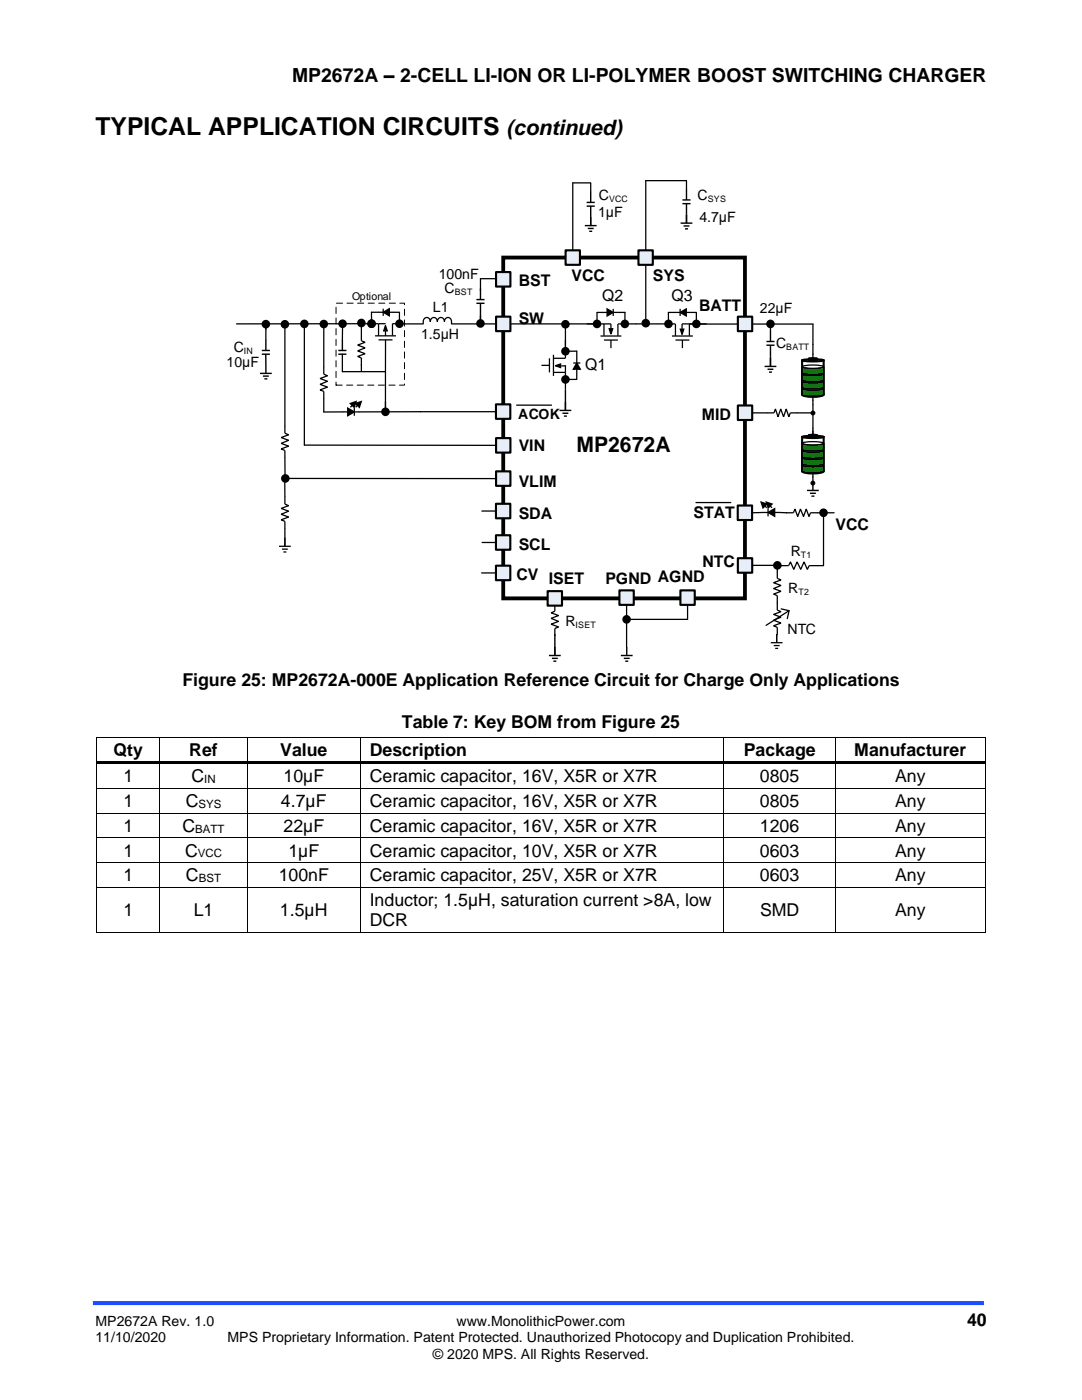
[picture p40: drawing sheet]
<svg xmlns="http://www.w3.org/2000/svg" width="216mm" height="279mm" viewBox="0 0 216 279" stroke-linecap="round" stroke-linejoin="round" font-family="sans-serif">
<defs><g id="words">
<text font-size="4.9" x="19" y="27">TYPICAL APPLICATION CIRCUITS</text>
<text font-size="4.3" x="115.1" y="90.2">MP2672A</text>
<text font-size="4.2" x="101.1" y="27">(continued)</text>
<text font-size="3.9" x="58.3" y="16.3">MP2672A – 2-CELL LI-ION OR LI-POLYMER BOOST SWITCHING CHARGER</text>
<g font-size="3.5">
<text x="36.4" y="136.9">Figure 25: MP2672A-000E Application Reference Circuit for Charge Only Applications</text>
<text x="80.2" y="145.2">Table 7: Key BOM from Figure 25</text>
<text x="22.6" y="150.8">Qty</text>
<text x="37.8" y="150.8">Ref</text>
<text x="55.9" y="150.8">Value</text>
<text x="73.8" y="150.8">Description</text>
<text x="148.4" y="150.8">Package</text>
<text x="170.5" y="150.8">Manufacturer</text>
<text x="24.6" y="156.1">1</text>
<text x="24.6" y="161.1">1</text>
<text x="37" y="161.1">C</text>
<text x="38.2" y="156.1">C</text>
<text x="56.1" y="161.1">4.7µF</text>
<text x="56.6" y="156.1">10µF</text>
<text x="73.8" y="156.1">Ceramic capacitor, 16V, X5R or X7R</text>
<text x="73.8" y="161.1">Ceramic capacitor, 16V, X5R or X7R</text>
<text x="151.6" y="156.1">0805</text>
<text x="151.6" y="161.1">0805</text>
<text x="178.6" y="156.1">Any</text>
<text x="178.6" y="161.1">Any</text>
<text x="24.6" y="166">1</text>
<text x="36.4" y="166">C</text>
<text x="56.6" y="166">22µF</text>
<text x="73.8" y="166">Ceramic capacitor, 16V, X5R or X7R</text>
<text x="151.6" y="166">1206</text>
<text x="178.6" y="166">Any</text>
<text x="24.6" y="170.9">1</text>
<text x="36.9" y="170.9">C</text>
<text x="57.5" y="170.9">1µF</text>
<text x="73.8" y="170.9">Ceramic capacitor, 10V, X5R or X7R</text>
<text x="151.6" y="170.9">0603</text>
<text x="178.6" y="170.9">Any</text>
<text x="24.6" y="175.9">1</text>
<text x="37.1" y="175.9">C</text>
<text x="55.6" y="175.9">100nF</text>
<text x="73.8" y="175.9">Ceramic capacitor, 25V, X5R or X7R</text>
<text x="151.6" y="175.9">0603</text>
<text x="178.6" y="175.9">Any</text>
<text x="24.6" y="182.8">1</text>
<text x="38.7" y="182.8">L1</text>
<text x="55.9" y="182.8">1.5µH</text>
<text x="73.8" y="180.8">Inductor; 1.5µH, saturation current &gt;8A, low</text>
<text x="73.8" y="184.9">DCR</text>
<text x="151.7" y="182.8">SMD</text>
<text x="178.6" y="182.8">Any</text>
<text x="193" y="264.5">40</text>
</g>
<g font-size="3.2">
<text x="103.5" y="57.1">BST</text>
<text x="114.1" y="56">VCC</text>
<text x="130.3" y="56">SYS</text>
<text x="103.5" y="64.6">SW</text>
<text x="120.2" y="60.1">Q2</text>
<text x="134" y="60">Q3</text>
<text x="139.5" y="62.1">BATT</text>
<text x="116.8" y="73.9">Q1</text>
<text x="140.1" y="83.7">MID</text>
<text x="103.5" y="90">VIN</text>
<text x="103.5" y="97.1">VLIM</text>
<text x="103.5" y="103.6">SDA</text>
<text x="138.4" y="103.3">STAT</text>
<text x="166.7" y="105.7">VCC</text>
<text x="103.5" y="109.7">SCL</text>
<text x="140.2" y="113.1">NTC</text>
<text x="103" y="115.8">CV ISET</text>
<text x="120.8" y="116.5">PGND AGND</text>
</g>
<g font-size="2.8">
<text x="119.5" y="40">C</text>
<text x="139.2" y="40">C</text>
<text x="119.3" y="43.4">1μF</text>
<text x="139.6" y="44.2">4.7μF</text>
<text x="87.5" y="55.7">100nF</text>
<text x="88.7" y="58.4">C</text>
<text x="86.4" y="62.2">L1</text>
<text x="151.6" y="62.5">22μF</text>
<text x="46.7" y="70.2">C</text>
<text x="84" y="67.7">1.5μH</text>
<text x="154.9" y="69.4">C</text>
<text x="45.2" y="73.3">10μF</text>
<text x="103.4" y="83.6">ACOK</text>
<text x="157.8" y="110.9">R</text>
<text x="157.3" y="118.3">R</text>
<text x="112.8" y="124.8">R</text>
<text x="157.1" y="126.6">NTC</text>
<text x="19" y="264.5">MP2672A Rev. 1.0</text>
<text x="19" y="267.9">11/10/2020</text>
<text x="45.4" y="267.9">MPS Proprietary Information. Patent Protected. Unauthorized Photocopy and Duplication Prohibited.</text>
<text x="91.1" y="264.5">www.MonolithicPower.com</text>
<text x="86.4" y="271.2">© 2020 MPS. All Rights Reserved.</text>
</g>
<g font-size="2.3">
<text x="39.6" y="161.2">SYS</text>
<text x="40.8" y="156.3">IN</text>
<text x="39" y="166.2">BATT</text>
<text x="39.5" y="171.1">VCC</text>
<text x="39.7" y="176">BST</text>
</g>
<text font-size="2.1" x="70.2" y="59.9">Optional</text>
<g font-size="1.8">
<text x="121.5" y="40.4">VCC</text>
<text x="141.2" y="40.4">SYS</text>
<text x="90.8" y="58.8">BST</text>
<text x="48.7" y="70.6">IN</text>
<text x="156.9" y="69.8">BATT</text>
<text x="159.8" y="111.3">T1</text>
<text x="159.3" y="118.7">T2</text>
<text x="114.9" y="125.2">ISET</text>
</g>
</g></defs>
<path d="M18.5 260.1h177.8" fill="none" stroke="#1c4eff" stroke-width=".8" stroke-linecap="butt"/>
<path d="M100.8 51.4v68l-.4-.4h48.2l-.3 .4v-68l.3 .4h-48.2zM100 51h49v68.8h-49z" fill="#000"/>
<g fill="none" stroke="#000" stroke-width=".25">
<path d="M95.9 55.6v2.4M53.1 64.7v3.1M64.6 73.2v1.5l.7 .3-1.4 .5 1.4 .6-1.4 .6 1.4 .6-1.4 .5 .7 .3v4.1M84.5 64.6a.87 .87 0 0 1 0-.9 .87 .87 0 0 1 .9-.3l.4 .4 .1 .4a.72 .72 0 0 1 .7-.8 .72 .72 0 0 1 .7 .8 .72 .72 0 0 1 .7-.8 .72 .72 0 0 1 .7 .8 .72 .72 0 0 1 .7-.8 .72 .72 0 0 1 .7 .8v.4M101.8 64.6h20.1M112.8 64.7v5.2M112.8 75.7v2.1M119.1 62.4v2.2M119.1 62.4h2M119.8 67.1h4.2M120.5 64.6v2.4M120.5 67.9h2.8"/>
<path d="M121.1 61.6l1.3 .8-1.3 .7zM121.9 67.9v1.6M122.4 61.6v1.5M122.4 62.3h2.3v2.3h-1.4v2.4M124.9 64.6h8.3M134.1 67.1h4.2M134.8 64.6v2.4M134.8 67.9h2.8M135.7 62.4l1.2-.8v1.5zM135.7 61.6v1.5M135.7 62.4h-2.3v2.2h1.3M136.1 64.6l26.2 .1"/>
<path d="M136.2 67.9v1.6M136.9 62.4h2M137.6 64.6v2.4M139 62.4v2.2M153.7 64.6v1.4M83.9 82.2h15.1M125 120.7v8.4"/>
</g>
<g fill="none" stroke="#000" stroke-width=".28">
<path d="M95.1 59.8h1.6M95.9 57.6v2.2M51.9 74.5h2.3M52.2 69.9h1.7M52.2 70.7h1.7M52.5 75.1h1.1M52.8 75.6h.5M53 70.7l.1 3.8M53.1 67.8v2.1M95.1 60.5h1.6M95.9 60.5v4.1M112.8 77.8v4.1"/>
<path d="M152.6 73.1h2.3M152.9 68.2h1.6M152.9 68.9h1.6M153.2 73.7h1.1M153.4 74.3h.6M153.7 66v2.2M153.7 68.9v4.2M111.6 81.9h2.4M112.2 82.5h1.2M112.5 83h.6M123.9 130.8h2.3M124.5 131.4h1.1"/>
<path d="M124.8 132h.6M125.1 129.1v1.7"/>
</g>
<g fill="#000">
<path d="M121.1 61.6l1.3 .8-1.3 .7zM135.7 62.4l1.2-.8v1.5z"/>
<circle cx="53" cy="64.7" r=".86"/>
<circle cx="112.8" cy="64.7" r=".86"/>
<circle cx="119.1" cy="64.6" r=".86"/>
<circle cx="124.7" cy="64.6" r=".86"/>
<circle cx="133.4" cy="64.6" r=".86"/>
<circle cx="139" cy="64.6" r=".86"/>
<circle cx="153.7" cy="64.6" r=".86"/>
</g>
<path d="M147.2 63.2h2.9v2.9h-2.9z" fill-rule="evenodd" fill="#e8eef7"/>
<path d="M147.2 63.2h2.9v2.9h-2.9z" fill="none" stroke="#000" stroke-width=".42"/>
<path d="M128.9 36.1v28.4" fill="none" stroke="#000" stroke-width=".25"/>
<circle cx="128.9" cy="64.5" r=".86" fill="#000"/>
<path d="M127.4 50h2.9v2.9h-2.9z" fill-rule="evenodd" fill="#e8eef7"/>
<path d="M127.4 50h2.9v2.9h-2.9z" fill="none" stroke="#000" stroke-width=".42"/>
<path d="M95.9 55.6h4.6M64.6 64.7v8.5M95.9 63v1.6M110.7 120.5v1.5l-.7 .3 1.5 .6-1.5 .5 1.5 .6-1.5 .6 1.5 .5-.8 .3v1.5" fill="none" stroke="#000" stroke-width=".25"/>
<g fill="#000">
<circle cx="64.6" cy="64.7" r=".86"/>
<circle cx="95.9" cy="64.5" r=".86"/>
</g>
<path d="M109.5 130.8h2.4M110.1 131.4h1.2M110.4 132h.6M110.7 126.6v4.2" fill="none" stroke="#000" stroke-width=".28"/>
<path d="M99 100.5h2.8v2.9h-2.8z" fill-rule="evenodd" fill="#e8eef7"/>
<path d="M99 100.5h2.8v2.9h-2.8z" fill="none" stroke="#000" stroke-width=".42"/>
<path d="M99 106.8h2.8v2.9h-2.8z" fill-rule="evenodd" fill="#e8eef7"/>
<path d="M99 106.8h2.8v2.9h-2.8z" fill="none" stroke="#000" stroke-width=".42"/>
<path d="M96.1 102h2.9M96.2 108.3h2.8" fill="none" stroke="#000" stroke-width=".25"/>
<path d="M123.6 117.8h2.9v2.9h-2.9z" fill-rule="evenodd" fill="#e8eef7"/>
<path d="M123.6 117.8h2.9v2.9h-2.9z" fill="none" stroke="#000" stroke-width=".42"/>
<path d="M135.8 117.8h2.8v2.9h-2.8z" fill-rule="evenodd" fill="#e8eef7"/>
<path d="M135.8 117.8h2.8v2.9h-2.8z" fill="none" stroke="#000" stroke-width=".42"/>
<g fill="none" stroke="#000" stroke-width=".25">
<path d="M56.8 64.7v21.8l.8 .3-1.5 .5 1.5 .6-1.5 .6 1.5 .5-1.5 .6 .7 .3v1.5M56.8 99.1v1.5l.8 .3-1.5 .6 1.5 .5-1.5 .6 1.5 .6-1.5 .5 .7 .3v5M56.9 95.5h42.1M55.7 109h2.3M56.3 109.6h1.1M56.6 110.2h.5M150.2 112.8h4.9M155.6 112.9h1.8l.3-.8 .7 1.5 .6-1.5 .8 1.5 .6-1.5 .7 1.5 .4-.7h1.8M137.2 120.7v2.9h-12.2M153.8 128.3h2.3M154.4 128.8h1.2M154.7 129.4h.6"/>
<path d="M155 126.6v1.7M155.1 120.3v1.5l.7 .3-1.4 .5 1.4 .6-1.4 .6 1.4 .5-1.4 .6 .7 .3v1.5"/>
</g>
<g fill="#000">
<circle cx="56.8" cy="64.7" r=".86"/>
<circle cx="56.9" cy="95.5" r=".86"/>
<circle cx="155.1" cy="112.8" r=".86"/>
<circle cx="125" cy="123.6" r=".86"/>
</g>
<path d="M99 112.9h2.8v2.9h-2.8z" fill-rule="evenodd" fill="#e8eef7"/>
<path d="M160.1 71.9a10.6 10.6 0 0 1 4.3 0M99 112.9h2.8v2.9h-2.8z" fill="none" stroke="#000" stroke-width=".42"/>
<path d="M96.1 114.3h2.9" fill="none" stroke="#000" stroke-width=".25"/>
<path d="M161.4 71.6h1.6v.2h-1.6z" fill-rule="evenodd" fill="#fff"/>
<path d="M160.1 71.9a10.8 10.8 0 0 0 4.3 0v6.9a5.5 5.5 0 0 1-4.3 0zM161.4 71.6l.1 .3h.7h.7l.1-.3M161.4 71.6l.8 .1 .8-.1M161.4 71.6l.8-.1 .8 .1" fill="none" stroke="#000" stroke-width=".42"/>
<path d="M160.1 77.5a6.9 6.9 0 0 1 4.3 0 6.9 6.9 0 0 1-4.3 0zM160.1 77.5v1.2M160.1 78.7a6.9 6.9 0 0 1 4.3 0 6.9 6.9 0 0 1-4.3 0zM162.2 79.2v1.6M162.2 68.7v2.8M164.4 77.5v1.2" fill="none" stroke="#000" stroke-width=".25"/>
<path d="M160.1 77.5a6.9 6.9 0 0 0 4.3 0v1.2a6.9 6.9 0 0 1-4.3 0z" fill-rule="evenodd" fill="#008000"/>
<path d="M160.1 76.1a6.9 6.9 0 0 1 4.3 0 6.9 6.9 0 0 1-4.3 0zM160.1 76.1v1.2M160.1 77.3a6.9 6.9 0 0 1 4.3 0 6.9 6.9 0 0 1-4.3 0zM160.1 77.5a6.9 6.9 0 0 0 4.3 0v1.2a6.9 6.9 0 0 1-4.3 0zM164.4 76.1v1.2" fill="none" stroke="#000" stroke-width=".25"/>
<path d="M160.1 76.1a6.9 6.9 0 0 0 4.3 0v1.2a6.9 6.9 0 0 1-4.3 0z" fill-rule="evenodd" fill="#008000"/>
<path d="M160.1 74.6a6.9 6.9 0 0 1 4.3 0 6.9 6.9 0 0 1-4.3 0zM160.1 74.6v1.2M160.1 75.8a6.9 6.9 0 0 1 4.3 0 6.9 6.9 0 0 1-4.3 0zM160.1 76.1a6.9 6.9 0 0 0 4.3 0v1.2a6.9 6.9 0 0 1-4.3 0zM164.4 74.6v1.2" fill="none" stroke="#000" stroke-width=".25"/>
<path d="M160.1 74.6a6.9 6.9 0 0 0 4.3 0v1.2a6.9 6.9 0 0 1-4.3 0z" fill-rule="evenodd" fill="#008000"/>
<path d="M160.1 73.2a6.9 6.9 0 0 1 4.3 0 6.9 6.9 0 0 1-4.3 0zM160.1 73.2v1.2M160.1 74.4a6.9 6.9 0 0 1 4.3 0 6.9 6.9 0 0 1-4.3 0zM160.1 74.6a6.9 6.9 0 0 0 4.3 0v1.2a6.9 6.9 0 0 1-4.3 0zM164.4 73.2v1.2" fill="none" stroke="#000" stroke-width=".25"/>
<path d="M160.1 73.2a6.9 6.9 0 0 0 4.3 0v1.2a6.9 6.9 0 0 1-4.3 0z" fill-rule="evenodd" fill="#008000"/>
<path d="M160.1 73.2a6.9 6.9 0 0 0 4.3 0v1.2a6.9 6.9 0 0 1-4.3 0z" fill="none" stroke="#000" stroke-width=".25"/>
<path d="M160.1 87.2a10.8 10.8 0 0 1 4.3 0" fill="none" stroke="#000" stroke-width=".42"/>
<path d="M161.4 86.9h1.6v.2h-1.6z" fill-rule="evenodd" fill="#fff"/>
<path d="M160.1 87.2a10.8 10.8 0 0 0 4.3 0v6.9a5.5 5.5 0 0 1-4.3 0zM161.4 86.9l.1 .2 .7 .1 .7-.1 .1-.2M161.4 86.9l.8 .1 .8-.1M161.4 86.9l.8-.1 .8 .1" fill="none" stroke="#000" stroke-width=".42"/>
<path d="M160.1 92.8a6.9 6.9 0 0 1 4.3 0 6.9 6.9 0 0 1-4.3 0zM160.1 92.8v1.2M160.1 94a6.9 6.9 0 0 1 4.3 0 6.9 6.9 0 0 1-4.3 0zM162.2 85.5v1.9M162.2 94.5v1.8M164.4 92.8v1.2" fill="none" stroke="#000" stroke-width=".25"/>
<path d="M160.1 92.8a6.9 6.9 0 0 0 4.3 0v1.2a6.9 6.9 0 0 1-4.3 0z" fill-rule="evenodd" fill="#008000"/>
<path d="M160.1 91.4a6.9 6.9 0 0 1 4.3 0 6.9 6.9 0 0 1-4.3 0zM160.1 91.4v1.2M160.1 92.6a6.9 6.9 0 0 1 4.3 0 6.9 6.9 0 0 1-4.3 0zM160.1 92.8a6.9 6.9 0 0 0 4.3 0v1.2a6.9 6.9 0 0 1-4.3 0zM164.4 91.4v1.2" fill="none" stroke="#000" stroke-width=".25"/>
<path d="M160.1 91.4a6.9 6.9 0 0 0 4.3 0v1.2a6.9 6.9 0 0 1-4.3 0z" fill-rule="evenodd" fill="#008000"/>
<path d="M160.1 89.9a6.9 6.9 0 0 1 4.3 0 6.9 6.9 0 0 1-4.3 0zM160.1 89.9v1.2M160.1 91.1a6.9 6.9 0 0 1 4.3 0 6.9 6.9 0 0 1-4.3 0zM160.1 91.4a6.9 6.9 0 0 0 4.3 0v1.2a6.9 6.9 0 0 1-4.3 0zM164.4 89.9v1.2" fill="none" stroke="#000" stroke-width=".25"/>
<path d="M160.1 89.9a6.9 6.9 0 0 0 4.3 0v1.2a6.9 6.9 0 0 1-4.3 0z" fill-rule="evenodd" fill="#008000"/>
<path d="M160.1 88.5a6.9 6.9 0 0 1 4.3 0 6.9 6.9 0 0 1-4.3 0zM160.1 88.5v1.2M160.1 89.7a6.9 6.9 0 0 1 4.3 0 6.9 6.9 0 0 1-4.3 0zM160.1 89.9a6.9 6.9 0 0 0 4.3 0v1.2a6.9 6.9 0 0 1-4.3 0zM164.4 88.5v1.2" fill="none" stroke="#000" stroke-width=".25"/>
<path d="M160.1 88.5a6.9 6.9 0 0 0 4.3 0v1.2a6.9 6.9 0 0 1-4.3 0z" fill-rule="evenodd" fill="#008000"/>
<g fill="none" stroke="#000" stroke-width=".25">
<path d="M162.2 64.8v3.9M153 82.4h1.4l.3-.8 .5 1.6 .6-1.6 .6 1.6 .5-1.6 .5 1.6 .3-.8h4.8M160.1 88.5a6.9 6.9 0 0 0 4.3 0v1.2a6.9 6.9 0 0 1-4.3 0zM162.2 80.8v4.7"/>
<circle cx="162.2" cy="96.4" r=".36"/>
<circle cx="162.2" cy="82.4" r=".36"/>
</g>
<path d="M161 97.9h2.4M161.6 98.4h1.2M161.9 99h.6M162.2 96.2v1.7" fill="none" stroke="#000" stroke-width=".28"/>
<g fill="#000">
<circle cx="162.2" cy="96.4" r=".36"/>
<circle cx="162.2" cy="82.4" r=".36"/>
</g>
<path d="M99 63.2h2.8v2.9h-2.8z" fill-rule="evenodd" fill="#e8eef7"/>
<path d="M99 63.2h2.8v2.9h-2.8z" fill="none" stroke="#000" stroke-width=".42"/>
<path d="M99 54.3h2.8v2.9h-2.8z" fill-rule="evenodd" fill="#e8eef7"/>
<path d="M99 54.3h2.8v2.9h-2.8z" fill="none" stroke="#000" stroke-width=".42"/>
<path d="M99 87.4h2.8v2.9h-2.8z" fill-rule="evenodd" fill="#e8eef7"/>
<path d="M99 87.4h2.8v2.9h-2.8z" fill="none" stroke="#000" stroke-width=".42"/>
<path d="M99 94.1h2.8v2.9h-2.8z" fill-rule="evenodd" fill="#e8eef7"/>
<path d="M99 94.1h2.8v2.9h-2.8z" fill="none" stroke="#000" stroke-width=".42"/>
<path d="M147.2 111.4h2.9v2.9h-2.9z" fill-rule="evenodd" fill="#e8eef7"/>
<path d="M147.2 111.4h2.9v2.9h-2.9z" fill="none" stroke="#000" stroke-width=".42"/>
<path d="M90.1 64.6h8.9M103.1 80.9h6.9" fill="none" stroke="#000" stroke-width=".25"/>
<path d="M147.2 80.9h2.9v2.9h-2.9z" fill-rule="evenodd" fill="#e8eef7"/>
<path d="M147.2 80.9h2.9v2.9h-2.9z" fill="none" stroke="#000" stroke-width=".42"/>
<path d="M150.1 82.4h2.9" fill="none" stroke="#000" stroke-width=".25"/>
<path d="M112.9 50h2.8v2.9h-2.8z" fill-rule="evenodd" fill="#e8eef7"/>
<path d="M112.9 50h2.8v2.9h-2.8z" fill="none" stroke="#000" stroke-width=".42"/>
<path d="M117.9 38.2v2.2M116.7 45h2.3M117.1 40.4h1.6M117.1 41.1h1.6M117.3 45.6h1.2M117.6 46.2h.6M117.9 41.1v3.9" fill="none" stroke="#000" stroke-width=".28"/>
<path d="M117.9 36.5h-3.6v13.5M117.9 36.5v1.7" fill="none" stroke="#000" stroke-width=".25"/>
<path d="M99 80.7h2.8v2.9h-2.8z" fill-rule="evenodd" fill="#e8eef7"/>
<path d="M99 80.7h2.8v2.9h-2.8z" fill="none" stroke="#000" stroke-width=".42"/>
<path d="M60.7 64.6v24.2l38.3 .1M155.1 112.9v1M155.9 121.5l1.5 .4-.3 1.6M157.4 121.9l-4.5 2.9" fill="none" stroke="#000" stroke-width=".25"/>
<circle cx="60.7" cy="64.6" r=".86" fill="#000"/>
<path d="M147.2 100.9h2.9v2.9h-2.9z" fill-rule="evenodd" fill="#e8eef7"/>
<path d="M147.2 100.9h2.9v2.9h-2.9z" fill="none" stroke="#000" stroke-width=".42"/>
<path d="M137 36.1v1.6M152.6 100.9l.4 .4M153.2 102.3l1.4-.8v1.5zM153.3 101.5v1.5M153.3 102.3h-3.2M153.6 100.9l.4 .4M154.6 102.3h2.3M155.1 113.9v1.5l.7 .3-1.4 .6 1.4 .5-1.4 .7 1.4 .5-1.4 .6 .7 .3v1.5M156.8 102.3h1.5l.3-.7 .6 1.5 .5-1.5 .6 1.5 .6-1.5 .5 1.5 .3-.8h1.5" fill="none" stroke="#000" stroke-width=".25"/>
<path d="M151.7 100l1.6 .5-1.1 1.1zM152.7 100l1.6 .5-1.1 1.1zM153.2 102.3l1.4-.8v1.5z" fill="#000"/>
<path d="M136.2 39.9h1.6M137 37.7v2.2M135.8 44.5h2.4M136.2 40.6h1.6M136.4 45.1h1.2M136.7 45.7h.6M137 40.7v3.8" fill="none" stroke="#000" stroke-width=".28"/>
<path d="M109.3 118h2.8v2.9h-2.8z" fill-rule="evenodd" fill="#e8eef7"/>
<path d="M109.3 118h2.8v2.9h-2.8z" fill="none" stroke="#000" stroke-width=".42"/>
<g fill="none" stroke="#000" stroke-width=".25">
<path d="M128.9 36.1h8.1M68.3 70.7v3.5h8.6M68.4 64.6l-.1 3.2M72.1 64.5v3.5l.8 .3-1.5 .6 1.5 .5-1.5 .6 1.5 .6-1.5 .5 .7 .3v1.5M72.1 72.8v1.3M74.8 67h4.2M75.5 64.6v2.4M75.5 67.8h2.8M76.5 62.3l1.2-.7v1.4zM76.5 61.6v1.4M76.5 62.3h-2.4v2.3M76.9 65l.4 1h-.7z"/>
<path d="M76.9 66v1M76.9 67.8v14.4M76.9 64.6h-29.7M77.7 62.3h2M79.7 62.4v2.2h-1.4v2.4M80.5 64.6h4M108 72.9h1.6M109.6 71.5v2.8M110.4 70.8v4.2M110.5 71.5h2.3v-1.4h2.3v2.4M110.5 74.3h2.3M110.8 73l1.1-.4v.8z"/>
<path d="M112 73h.8M112.8 72.9v2.8h2.2M114.4 72.5h1.4M115.1 72.4l.7 1.3h-1.4zM115.1 73.7v2M121.6 65.6h.7l-.4 1.1zM121.9 64.6v1.5M135.7 65.7h.8l-.4 1.1zM136.1 64.6v1.5M56.8 95.5v3.6M56.8 91.4l.1 3.6M69.4 81.4l1.3 .8-1.3 .8z"/>
<path d="M69.4 82.2h-4.8M70.3 80.9l-.4 .4M70.7 81.4v1.6M71.4 80.9l-.4 .4M83.9 82.2h-13.2M138.9 100.3h6.9M163.2 102.3h3.2M163.3 112.9h1M164.3 102.3v10.6"/>
</g>
<g fill="#000">
<path d="M76.9 65l.4 1h-.7zM76.5 62.3l1.2-.7v1.4zM110.8 73l1.1-.4v.8zM115.1 72.4l.7 1.3h-1.4zM121.6 65.6h.7l-.4 1.1zM135.7 65.7h.8l-.4 1.1zM69.4 81.4l1.3 .8-1.3 .8zM69.6 80.5l1.7-.6-.6 1.6zM70.7 80.5l1.6-.6-.5 1.6z"/>
<path d="M19.3 147h.1v.2h-.1z" fill-rule="evenodd"/>
<path d="M19.3 147h.1v.2h-.1z" fill-rule="evenodd"/>
<path d="M19.3 152h.1v.5h-.1z" fill-rule="evenodd"/>
<path d="M19.3 157.3h.1v.2h-.1z" fill-rule="evenodd"/>
<path d="M19.4 152h12.4v.5h-12.4z" fill-rule="evenodd"/>
<path d="M31.8 147h.1v.2h-.1z" fill-rule="evenodd"/>
<path d="M31.8 152h.5v.5h-.5z" fill-rule="evenodd"/>
<path d="M31.8 157.3h.1v.2h-.1z" fill-rule="evenodd"/>
<path d="M32.3 152h17v.5h-17z" fill-rule="evenodd"/>
<path d="M49.3 147h.2v.2h-.2z" fill-rule="evenodd"/>
<path d="M49.3 152h.5v.5h-.5z" fill-rule="evenodd"/>
<path d="M49.3 157.3h.2v.2h-.2z" fill-rule="evenodd"/>
<path d="M49.8 152h22v.5h-22z" fill-rule="evenodd"/>
<path d="M71.8 147h.2v.2h-.2z" fill-rule="evenodd"/>
<path d="M71.8 152h.5v.5h-.5z" fill-rule="evenodd"/>
<path d="M71.8 157.3h.2v.2h-.2z" fill-rule="evenodd"/>
<path d="M72.3 152h72v.5h-72z" fill-rule="evenodd"/>
<path d="M144.3 147h.2v.2h-.2z" fill-rule="evenodd"/>
<path d="M144.3 152h.5v.5h-.5z" fill-rule="evenodd"/>
<path d="M144.3 157.3h.2v.2h-.2z" fill-rule="evenodd"/>
<path d="M144.8 152h21.9v.5h-21.9z" fill-rule="evenodd"/>
<path d="M166.7 147h.1v.2h-.1z" fill-rule="evenodd"/>
<path d="M166.7 152h.5v.5h-.5z" fill-rule="evenodd"/>
<path d="M166.7 157.3h.1v.2h-.1z" fill-rule="evenodd"/>
<path d="M167.2 152h29.3v.5h-29.3z" fill-rule="evenodd"/>
<path d="M196.5 147h.2v.2h-.2z" fill-rule="evenodd"/>
<path d="M196.5 147h.2v.2h-.2z" fill-rule="evenodd"/>
<path d="M196.5 152h.2v.5h-.2z" fill-rule="evenodd"/>
<path d="M196.5 157.3h.2v.2h-.2z" fill-rule="evenodd"/>
<path d="M19.3 162.2h.1v.2h-.1z" fill-rule="evenodd"/>
<path d="M19.3 167.1h.1v.2h-.1z" fill-rule="evenodd"/>
<path d="M19.3 172.1h.1v.1h-.1z" fill-rule="evenodd"/>
<path d="M19.3 177h.1v.2h-.1z" fill-rule="evenodd"/>
<path d="M31.8 162.2h.1v.2h-.1z" fill-rule="evenodd"/>
<path d="M31.8 167.1h.1v.2h-.1z" fill-rule="evenodd"/>
<path d="M31.8 172.1h.1v.1h-.1z" fill-rule="evenodd"/>
<path d="M31.8 177h.1v.2h-.1z" fill-rule="evenodd"/>
<path d="M49.3 162.2h.2v.2h-.2z" fill-rule="evenodd"/>
<path d="M49.3 167.1h.2v.2h-.2z" fill-rule="evenodd"/>
<path d="M49.3 172.1h.2v.1h-.2z" fill-rule="evenodd"/>
<path d="M49.3 177h.2v.2h-.2z" fill-rule="evenodd"/>
<path d="M71.8 162.2h.2v.2h-.2z" fill-rule="evenodd"/>
<path d="M71.8 167.1h.2v.2h-.2z" fill-rule="evenodd"/>
<path d="M71.8 172.1h.2v.1h-.2z" fill-rule="evenodd"/>
<path d="M71.8 177h.2v.2h-.2z" fill-rule="evenodd"/>
<path d="M144.3 162.2h.2v.2h-.2z" fill-rule="evenodd"/>
<path d="M144.3 167.1h.2v.2h-.2z" fill-rule="evenodd"/>
<path d="M144.3 172.1h.2v.1h-.2z" fill-rule="evenodd"/>
<path d="M144.3 177h.2v.2h-.2z" fill-rule="evenodd"/>
<path d="M166.7 162.2h.1v.2h-.1z" fill-rule="evenodd"/>
<path d="M166.7 167.1h.1v.2h-.1z" fill-rule="evenodd"/>
<path d="M166.7 172.1h.1v.1h-.1z" fill-rule="evenodd"/>
<path d="M166.7 177h.1v.2h-.1z" fill-rule="evenodd"/>
<path d="M196.5 162.2h.2v.2h-.2z" fill-rule="evenodd"/>
<path d="M196.5 167.1h.2v.2h-.2z" fill-rule="evenodd"/>
<path d="M196.5 172.1h.2v.1h-.2z" fill-rule="evenodd"/>
<path d="M196.5 177h.2v.2h-.2z" fill-rule="evenodd"/>
<path d="M19.3 186h.1v.2h-.1z" fill-rule="evenodd"/>
<path d="M19.3 186h.1v.2h-.1z" fill-rule="evenodd"/>
<path d="M31.8 186h.1v.2h-.1z" fill-rule="evenodd"/>
<path d="M49.3 186h.2v.2h-.2z" fill-rule="evenodd"/>
<path d="M71.8 186h.2v.2h-.2z" fill-rule="evenodd"/>
<path d="M144.3 186h.2v.2h-.2z" fill-rule="evenodd"/>
<path d="M166.7 186h.1v.2h-.1z" fill-rule="evenodd"/>
<path d="M196.5 186h.2v.2h-.2z" fill-rule="evenodd"/>
<path d="M196.5 186h.2v.2h-.2z" fill-rule="evenodd"/>
<circle cx="68.4" cy="64.6" r=".86"/>
<circle cx="72.1" cy="64.5" r=".86"/>
<circle cx="74.1" cy="64.6" r=".86"/>
<circle cx="79.7" cy="64.6" r=".86"/>
<circle cx="112.8" cy="70.1" r=".86"/>
<circle cx="112.8" cy="75.7" r=".86"/>
<circle cx="76.9" cy="82.2" r=".86"/>
<circle cx="164.3" cy="102.3" r=".86"/>
</g>
<path d="M67.5 69.9h1.6M67.5 70.7h1.6M68.3 67.8v2.1" fill="none" stroke="#000" stroke-width=".28"/>
<path d="M67.1 60.5h13.6v16.4h-13.6z" fill="none" stroke="#000" stroke-width=".2" stroke-dasharray="1.2 .9"/>
<g fill="none" stroke="#000" stroke-width=".2">
<path d="M19.3 147.2v4.8M19.3 152.5v4.8M19.3 157.5v4.7M19.4 147.1h12.4M19.4 157.4h12.4M31.9 147.2v4.8M31.9 152.5v4.8M31.9 157.5v4.7M31.9 147.1h17.4M31.9 157.4h17.4M49.4 147.2v4.8M49.4 152.5v4.8"/>
<path d="M49.4 157.5v4.7M49.5 147.1h22.3M49.5 157.4h22.3M71.9 147.2v4.8M71.9 152.5v4.8M71.9 157.5v4.7M72 147.1h72.3M72 157.4h72.3M144.4 147.2v4.8M144.4 152.5v4.8M144.4 157.5v4.7M144.5 147.1h22.2"/>
<path d="M144.5 157.4h22.2M166.7 147.2v4.8M166.7 152.5v4.8M166.7 157.5v4.7M166.8 147.1h29.7M166.8 157.4h29.7M196.6 147.2v4.8M196.6 152.5v4.8M196.6 157.5v4.7M19.3 162.4v4.7M19.3 167.3v4.8M19.3 172.2v4.8"/>
<path d="M19.3 177.2v8.8M19.4 162.3h12.4M19.4 167.2h12.4M19.4 172.2h12.4M19.4 177.1h12.4M31.9 162.4v4.7M31.9 167.3v4.8M31.9 172.2v4.8M31.9 177.2v8.8M31.9 162.3h17.4M31.9 167.2h17.4M31.9 172.2h17.4"/>
<path d="M31.9 177.1h17.4M49.4 162.4v4.7M49.4 167.3v4.8M49.4 172.2v4.8M49.4 177.2v8.8M49.5 162.3h22.3M49.5 167.2h22.3M49.5 172.2h22.3M49.5 177.1h22.3M71.9 162.4v4.7M71.9 167.3v4.8M71.9 172.2v4.8"/>
<path d="M71.9 177.2v8.8M72 162.3h72.3M72 167.2h72.3M72 172.2h72.3M72 177.1h72.3M144.4 162.4v4.7M144.4 167.3v4.8M144.4 172.2v4.8M144.4 177.2v8.8M144.5 162.3h22.2M144.5 167.2h22.2M144.5 172.2h22.2"/>
<path d="M144.5 177.1h22.2M166.7 162.4v4.7M166.7 167.3v4.8M166.7 172.2v4.8M166.7 177.2v8.8M166.8 162.3h29.7M166.8 167.2h29.7M166.8 172.2h29.7M166.8 177.1h29.7M196.6 162.4v4.7M196.6 167.3v4.8M196.6 172.2v4.8"/>
<path d="M196.6 177.2v8.8M19.4 186.1h12.4M31.9 186.1h17.4M49.5 186.1h22.3M72 186.1h72.3M144.5 186.1h22.2M166.8 186.1h29.7"/>
</g>
<use href="#words"/>
</svg>
